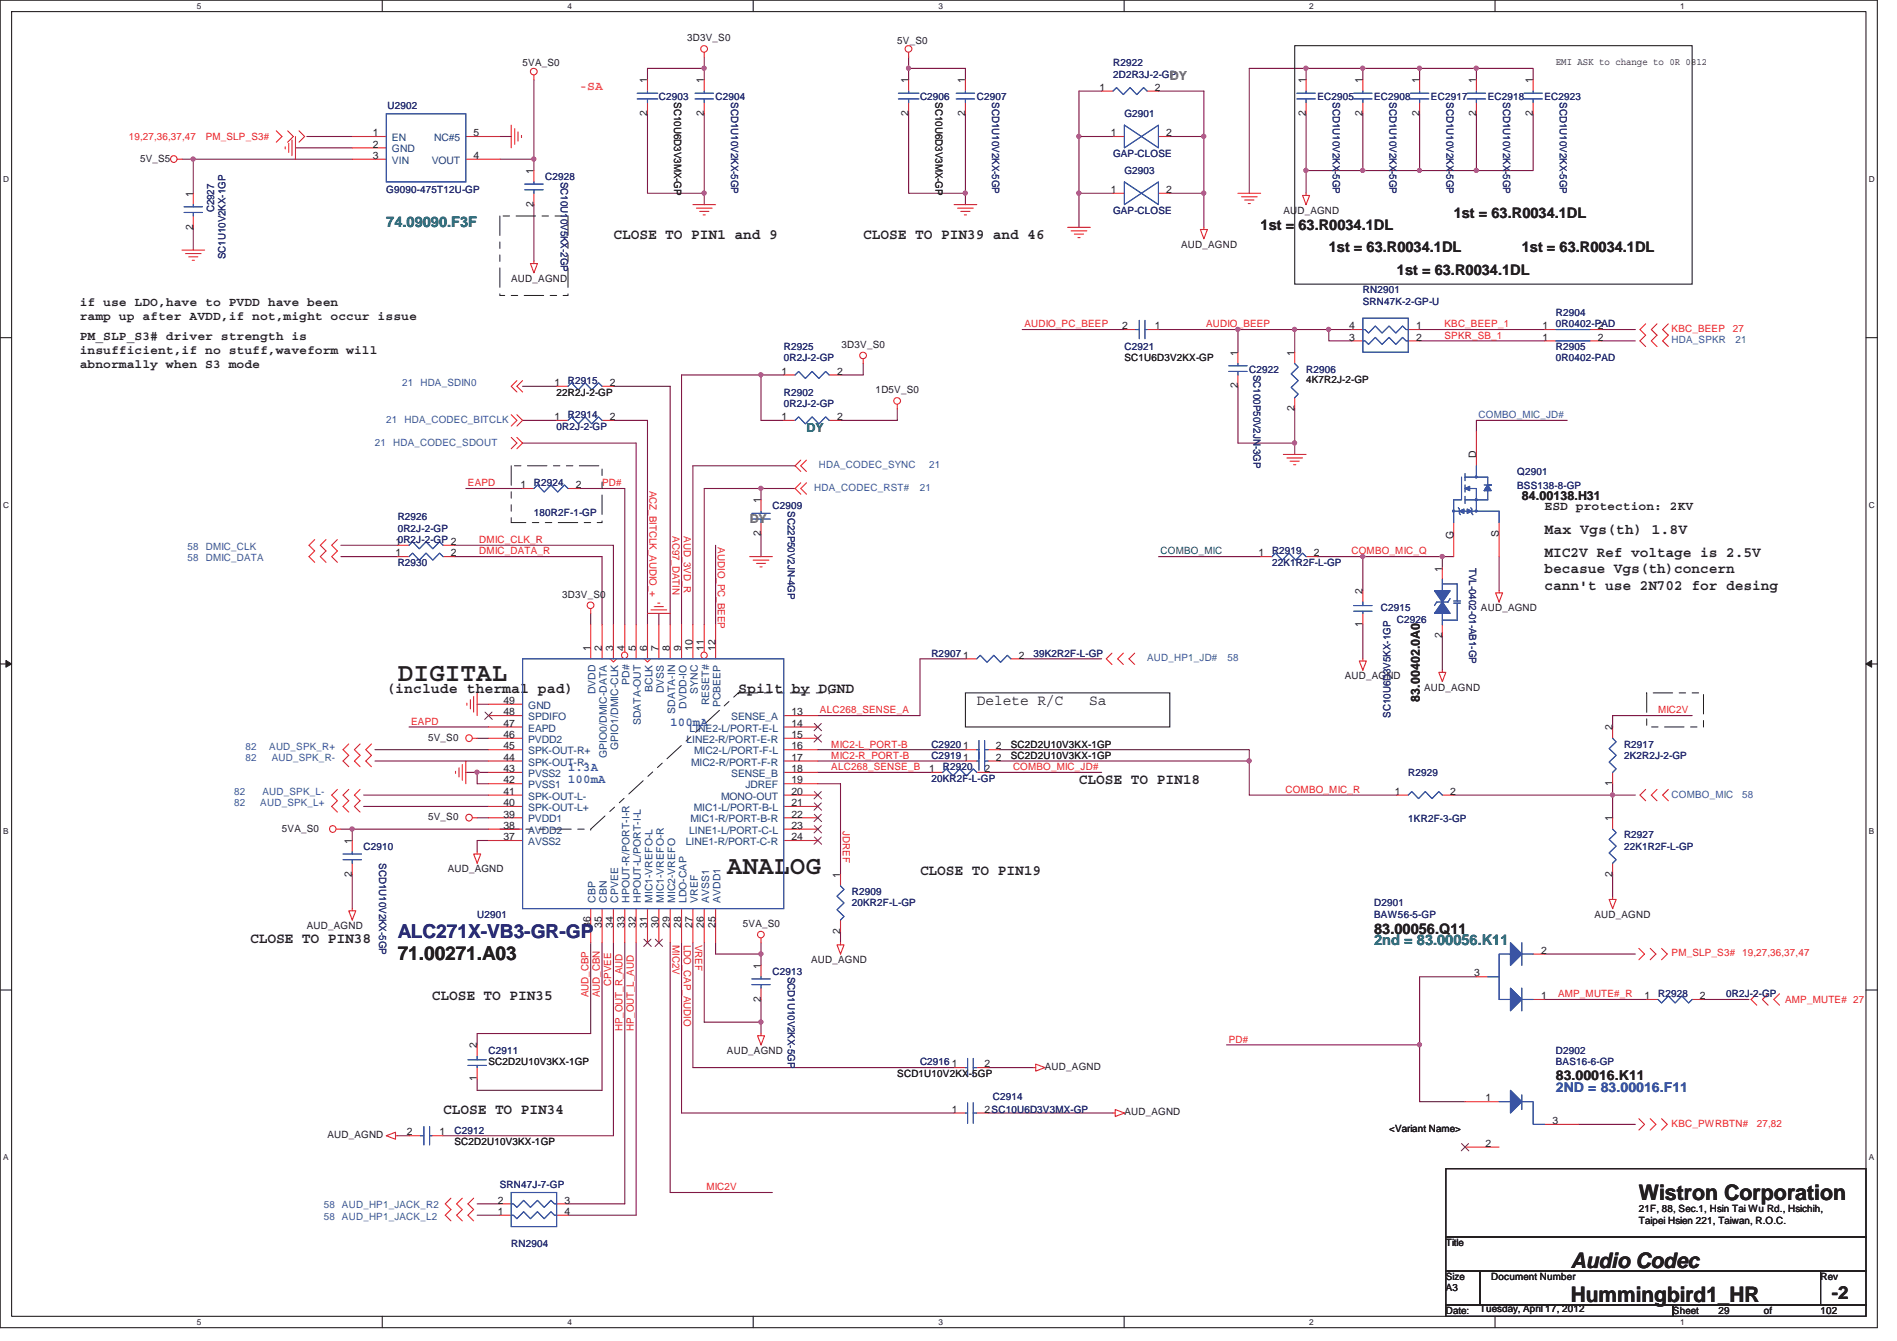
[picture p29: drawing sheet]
<svg xmlns="http://www.w3.org/2000/svg" width="297mm" height="210mm" viewBox="0 0 297 210" stroke-linecap="round" stroke-linejoin="round" font-family="sans-serif">
<defs><g id="words">
<g font-size="4.1" fill="#231f20">
<text x="62.3" y="106.6">DIGITAL</text>
<text x="113.8" y="136.8">ANALOG</text>
</g>
<g font-size="3.3" fill="#231f20">
<text x="256.6" y="187.9">Wistron Corporation</text>
<text x="246" y="203.9">Hummingbird1_HR</text>
<text x="246" y="198.5">Audio Codec</text>
</g>
<text font-size="3" fill="#282973" x="62.3" y="146.8">ALC271X-VB3-GR-GP</text>
<text font-size="3" fill="#231f20" x="62.3" y="150.4">71.00271.A03</text>
<text font-size="2.8" fill="#231f20" x="286.8" y="203.4">-2</text>
<g font-size="2.3" fill="#098040">
<text x="60.5" y="35.6">74.09090.F3F</text>
<text x="215.2" y="148">2nd = 83.00056.K11</text>
</g>
<g font-size="2.3" fill="#231f20">
<text x="197.4" y="35.9">1st = 63.R0034.1DL</text>
<text x="227.6" y="34.2">1st = 63.R0034.1DL</text>
<text x="96.1" y="37.5">CLOSE TO PIN1 and 9</text>
<text x="135.2" y="37.5">CLOSE TO PIN39 and 46</text>
<text x="208.1" y="39.5">1st = 63.R0034.1DL</text>
<text x="238.3" y="39.5">1st = 63.R0034.1DL</text>
<text x="218.7" y="43">1st = 63.R0034.1DL</text>
<text x="241.8" y="83.7">Max Vgs(th) 1.8V</text>
<text x="241.8" y="87.2">MIC2V Ref voltage is 2.5V</text>
<text x="241.8" y="89.8">becasue Vgs(th)concern</text>
<text x="241.8" y="92.3">cann't use 2N702 for desing</text>
<text x="60.5" y="108.6">(include thermal pad)</text>
<text x="115.6" y="108.6">Spilt by DGND</text>
<text x="152.9" y="110.4">Delete R/C</text>
<text x="170.6" y="110.4">Sa</text>
<text x="168.9" y="122.8">CLOSE TO PIN18</text>
<text x="144.1" y="137">CLOSE TO PIN19</text>
<text x="39.2" y="147.7">CLOSE TO PIN38</text>
<text x="215.2" y="146.2">83.00056.Q11</text>
<text x="67.6" y="156.6">CLOSE TO PIN35</text>
<text x="69.4" y="174.4">CLOSE TO PIN34</text>
</g>
<text font-size="2.1" fill="#3953a4" x="243.6" y="170.9">2ND = 83.00016.F11</text>
<text font-size="2.1" fill="#231f20" x="243.6" y="169.2">83.00016.K11</text>
<text font-size="1.9" fill="#f57f20" x="90.7" y="14.1">-SA</text>
<g font-size="1.9" fill="#69bd45">
<text x="183.2" y="12.5">DY</text>
<text x="117.4" y="81.9">DY</text>
</g>
<g font-size="1.9" fill="#231f20">
<text x="12.5" y="47.9">if use LDO,have to PVDD have been</text>
<text x="12.5" y="50.1">ramp up after AVDD,if not,might occur issue</text>
<text x="12.5" y="53.2">PM_SLP_S3# driver strength is</text>
<text x="12.5" y="55.4">insufficient,if no stuff,waveform will</text>
<text x="12.5" y="57.6">abnormally when S3 mode</text>
<text x="238.3" y="78.3">84.00138.H31</text>
<text x="241.8" y="79.9">ESD protection: 2KV</text>
<text x="222.3" y="109.9" transform="rotate(-90 222.3 109.9)">83.00402.0A0</text>
</g>
<text font-size="1.9" fill="#098040" x="126.3" y="67.6">DY</text>
<g font-size="1.9" fill="#3953a4">
<text x="104.9" y="113.7">100mA</text>
<text x="88.9" y="120.8">1.3A</text>
<text x="88.9" y="122.6">100mA</text>
</g>
<g font-size="1.6" fill="#231f20">
<text x="81.8" y="10.4">5VA_S0</text>
<text x="107.6" y="6.5">3D3V_S0</text>
<text x="140.5" y="6.8">5V_S0</text>
<text x="243.6" y="10.2">EMI ASK to change to 0R 0812</text>
<text x="101.3" y="13" transform="rotate(-90 101.3 13)">1</text>
<text x="105.6" y="16" transform="rotate(90 105.6 16)">SC10U6D3V3MX-GP</text>
<text x="110.2" y="13" transform="rotate(-90 110.2 13)">1</text>
<text x="142.2" y="13" transform="rotate(-90 142.2 13)">1</text>
<text x="146.5" y="16" transform="rotate(90 146.5 16)">SC10U6D3V3MX-GP</text>
<text x="151.1" y="13" transform="rotate(-90 151.1 13)">1</text>
<text x="172.2" y="14.2">1</text>
<text x="180.8" y="14.2">2</text>
<text x="204.5" y="13" transform="rotate(-90 204.5 13)">1</text>
<text x="213.4" y="13" transform="rotate(-90 213.4 13)">1</text>
<text x="222.2" y="13" transform="rotate(-90 222.2 13)">1</text>
<text x="231.1" y="13" transform="rotate(-90 231.1 13)">1</text>
<text x="240" y="13" transform="rotate(-90 240 13)">1</text>
<text x="58.4" y="21.3">1</text>
<text x="58.4" y="23.1">2</text>
<text x="74.2" y="21.3">5</text>
<text x="101.3" y="18.2" transform="rotate(-90 101.3 18.2)">2</text>
<text x="110.2" y="18.2" transform="rotate(-90 110.2 18.2)">2</text>
<text x="142.2" y="18.2" transform="rotate(-90 142.2 18.2)">2</text>
<text x="151.1" y="18.2" transform="rotate(-90 151.1 18.2)">2</text>
<text x="173.9" y="21.3">1</text>
<text x="182.6" y="21.3">2</text>
<text x="204.5" y="18.2" transform="rotate(-90 204.5 18.2)">2</text>
<text x="213.4" y="18.2" transform="rotate(-90 213.4 18.2)">2</text>
<text x="222.2" y="18.2" transform="rotate(-90 222.2 18.2)">2</text>
<text x="231.1" y="18.2" transform="rotate(-90 231.1 18.2)">2</text>
<text x="240" y="18.2" transform="rotate(-90 240 18.2)">2</text>
<text x="21.9" y="25.3">5V_S5</text>
<text x="58.4" y="24.9">3</text>
<text x="74.2" y="24.9">4</text>
<text x="83.6" y="27.3" transform="rotate(-90 83.6 27.3)">1</text>
<text x="30.2" y="35.9" transform="rotate(-90 30.2 35.9)">2</text>
<text x="30.2" y="30.8" transform="rotate(-90 30.2 30.8)">1</text>
<text x="83.6" y="32.4" transform="rotate(-90 83.6 32.4)">2</text>
<text x="173.9" y="30.2">1</text>
<text x="182.6" y="30.2">2</text>
<text x="201" y="33.5">AUD_AGND</text>
<text x="185" y="38.8">AUD_AGND</text>
<text x="80" y="44.2">AUD_AGND</text>
<text x="175.7" y="51.6">2</text>
<text x="180.8" y="51.6">1</text>
<text x="211.3" y="53.3">3</text>
<text x="211.3" y="51.6">4</text>
<text x="221.7" y="51.6">1</text>
<text x="221.7" y="53.3">2</text>
<text x="241.5" y="53.3">1</text>
<text x="241.5" y="51.6">1</text>
<text x="250.2" y="53.3">2</text>
<text x="250.2" y="51.6">2</text>
<text x="122.4" y="58.7">1</text>
<text x="131.1" y="58.7">2</text>
<text x="131.8" y="54.5">3D3V_S0</text>
<text x="176.1" y="56.6">SC1U6D3V2KX-GP</text>
<text x="193.8" y="55.7" transform="rotate(-90 193.8 55.7)">1</text>
<text x="202.7" y="55.7" transform="rotate(-90 202.7 55.7)">1</text>
<text x="204.5" y="60">4K7R2J-2-GP</text>
<text x="86.8" y="60.4">1</text>
<text x="86.8" y="65.8">1</text>
<text x="87.2" y="61.9">22R2J-2-GP</text>
<text x="95.5" y="60.4">2</text>
<text x="95.5" y="65.8">2</text>
<text x="122.4" y="65.8">1</text>
<text x="131.1" y="65.8">2</text>
<text x="137.1" y="61.6">1D5V_S0</text>
<text x="193.8" y="60.8" transform="rotate(-90 193.8 60.8)">2</text>
<text x="202.7" y="64.4" transform="rotate(-90 202.7 64.4)">2</text>
<text x="231.1" y="71.7" transform="rotate(-90 231.1 71.7)">D</text>
<text x="81.5" y="76.5">1</text>
<text x="90.2" y="76.5">2</text>
<text x="119.1" y="83.9" transform="rotate(-90 119.1 83.9)">2</text>
<text x="119.1" y="78.8" transform="rotate(-90 119.1 78.8)">1</text>
<text x="61.9" y="85.3">10R2J-2-GP 2</text>
<text x="61.9" y="87.1">1</text>
<text x="70.6" y="87.1">2</text>
<text x="197.1" y="87.1">1</text>
<text x="205.7" y="87.1">2</text>
<text x="225.8" y="89.5" transform="rotate(-90 225.8 89.5)">1</text>
<text x="227.6" y="84.3" transform="rotate(-90 227.6 84.3)">G</text>
<text x="234.7" y="84.2" transform="rotate(-90 234.7 84.2)">S</text>
<text x="88.1" y="93.6">3D3V_S0</text>
<text x="213.4" y="93" transform="rotate(-90 213.4 93)">2</text>
<text x="231.9" y="95.7">AUD_AGND</text>
<text x="92.5" y="101.9" transform="rotate(-90 92.5 101.9)">1</text>
<text x="94.2" y="101.9" transform="rotate(-90 94.2 101.9)">2</text>
<text x="96" y="101.9" transform="rotate(-90 96 101.9)">3</text>
<text x="97.8" y="101.9" transform="rotate(-90 97.8 101.9)">4</text>
<text x="99.6" y="101.9" transform="rotate(-90 99.6 101.9)">5</text>
<text x="101.3" y="101.9" transform="rotate(-90 101.3 101.9)">6</text>
<text x="103.1" y="101.9" transform="rotate(-90 103.1 101.9)">7</text>
<text x="104.9" y="101.9" transform="rotate(-90 104.9 101.9)">8</text>
<text x="106.7" y="101.9" transform="rotate(-90 106.7 101.9)">9</text>
<text x="108.5" y="101.9" transform="rotate(-90 108.5 101.9)">10</text>
<text x="110.2" y="101.9" transform="rotate(-90 110.2 101.9)">11</text>
<text x="112" y="101.9" transform="rotate(-90 112 101.9)">12</text>
<text x="213.4" y="98.2" transform="rotate(-90 213.4 98.2)">1</text>
<text x="225.8" y="99.9" transform="rotate(-90 225.8 99.9)">2</text>
<text x="150.8" y="103.1">1</text>
<text x="159.5" y="103.1">2</text>
<text x="210.6" y="106.4">AUD_AGND</text>
<text x="78.8" y="113.8">47</text>
<text x="78.8" y="112">48</text>
<text x="78.8" y="110.2">49</text>
<text x="123.9" y="112">13</text>
<text x="123.9" y="113.8">14</text>
<text x="223" y="108.2">AUD_AGND</text>
<text x="67.1" y="116">5V_S0</text>
<text x="78.8" y="119.1">44</text>
<text x="78.8" y="117.3">45</text>
<text x="78.8" y="115.6">46</text>
<text x="123.9" y="117.3">16</text>
<text x="123.9" y="119.1">17</text>
<text x="123.9" y="115.6">15</text>
<text x="150.8" y="119.1">1</text>
<text x="150.8" y="117.3">1</text>
<text x="156" y="119.1">2</text>
<text x="156" y="117.3">2</text>
<text x="158.3" y="118.8">SC2D2U10V3KX-1GP</text>
<text x="158.3" y="117">SC2D2U10V3KX-1GP</text>
<text x="252.5" y="114.4" transform="rotate(-90 252.5 114.4)">2</text>
<text x="78.8" y="124.5">41</text>
<text x="78.8" y="122.7">42</text>
<text x="78.8" y="120.9">43</text>
<text x="123.9" y="120.9">18</text>
<text x="123.9" y="124.5">20</text>
<text x="123.9" y="122.7">19</text>
<text x="145.5" y="120.9">1</text>
<text x="154.2" y="120.9">2</text>
<text x="218.4" y="124.5">1</text>
<text x="227.1" y="124.5">2</text>
<text x="252.5" y="123.1" transform="rotate(-90 252.5 123.1)">1</text>
<text x="44.2" y="130.2">5VA_S0</text>
<text x="67.1" y="128.4">5V_S0</text>
<text x="78.8" y="129.8">38</text>
<text x="78.8" y="128">39</text>
<text x="78.8" y="126.2">40</text>
<text x="78.8" y="131.6">37</text>
<text x="123.9" y="129.8">23</text>
<text x="123.9" y="131.6">24</text>
<text x="123.9" y="126.2">21</text>
<text x="123.9" y="128">22</text>
<text x="252.5" y="128.6" transform="rotate(-90 252.5 128.6)">1</text>
<text x="55.1" y="137.3" transform="rotate(-90 55.1 137.3)">2</text>
<text x="55.1" y="132.2" transform="rotate(-90 55.1 132.2)">1</text>
<text x="70.1" y="136.6">AUD_AGND</text>
<text x="131.6" y="137.5" transform="rotate(-90 131.6 137.5)">1</text>
<text x="252.5" y="137.3" transform="rotate(-90 252.5 137.3)">2</text>
<text x="249.7" y="143.7">AUD_AGND</text>
<text x="48" y="145.5">AUD_AGND</text>
<text x="92.5" y="145.3" transform="rotate(-90 92.5 145.3)">36</text>
<text x="94.2" y="145.3" transform="rotate(-90 94.2 145.3)">35</text>
<text x="96" y="145.3" transform="rotate(-90 96 145.3)">34</text>
<text x="97.8" y="145.3" transform="rotate(-90 97.8 145.3)">33</text>
<text x="99.6" y="145.3" transform="rotate(-90 99.6 145.3)">32</text>
<text x="101.3" y="145.3" transform="rotate(-90 101.3 145.3)">31</text>
<text x="103.1" y="145.3" transform="rotate(-90 103.1 145.3)">30</text>
<text x="104.9" y="145.3" transform="rotate(-90 104.9 145.3)">29</text>
<text x="106.7" y="145.3" transform="rotate(-90 106.7 145.3)">28</text>
<text x="108.5" y="145.3" transform="rotate(-90 108.5 145.3)">27</text>
<text x="110.2" y="145.3" transform="rotate(-90 110.2 145.3)">26</text>
<text x="112" y="145.3" transform="rotate(-90 112 145.3)">25</text>
<text x="116.3" y="145.2">5VA_S0</text>
<text x="131.6" y="146.2" transform="rotate(-90 131.6 146.2)">2</text>
<text x="241.3" y="149.3">2</text>
<text x="119.1" y="151.7" transform="rotate(-90 119.1 151.7)">1</text>
<text x="127" y="150.8">AUD_AGND</text>
<text x="230.8" y="152.9">3</text>
<text x="119.1" y="156.8" transform="rotate(-90 119.1 156.8)">2</text>
<text x="241.3" y="156.5">1</text>
<text x="257.5" y="156.5">1</text>
<text x="266.2" y="156.5">2</text>
<text x="74.7" y="164.2" transform="rotate(-90 74.7 164.2)">2</text>
<text x="76.5" y="166.8">SC2D2U10V3KX-1GP</text>
<text x="113.8" y="165.1">AUD_AGND</text>
<text x="149.1" y="167.1">1</text>
<text x="154.2" y="167.1">2</text>
<text x="163.6" y="167.6">AUD_AGND</text>
<text x="74.7" y="169.3" transform="rotate(-90 74.7 169.3)">1</text>
<text x="140.5" y="168.6">SCD1U10V2KX-5GP</text>
<text x="232.6" y="172.5">1</text>
<text x="51.3" y="178.2">AUD_AGND</text>
<text x="63.7" y="177.8">2</text>
<text x="68.8" y="177.8">1</text>
<text x="71.2" y="179.3">SC2D2U10V3KX-1GP</text>
<text x="149.1" y="174.2">1</text>
<text x="154.2" y="174.2">2SC10U6D3V3MX-GP</text>
<text x="176.1" y="174.7">AUD_AGND</text>
<text x="217.5" y="177.3">&lt;Variant Name&gt;</text>
<text x="232.6" y="179.6">2</text>
<text x="243.1" y="176">3</text>
<text x="77.9" y="190.2">1</text>
<text x="77.9" y="188.5">2</text>
<text x="88.4" y="188.5">3</text>
<text x="88.4" y="190.2">4</text>
<text x="256.6" y="189.8">21F, 88, Sec.1, Hsin Tai Wu Rd., Hsichih,</text>
<text x="256.6" y="191.6">Taipei Hsien 221, Taiwan, R.O.C.</text>
<text x="226.4" y="195.1">Title</text>
<text x="226.4" y="200.4">Size</text>
<text x="226.4" y="202.2">A3</text>
<text x="233.5" y="200.4">Document Number</text>
<text x="285.1" y="200.4">Rev</text>
<text x="226.4" y="205.8">Date:</text>
<text x="231.7" y="205.4">Tuesday, April 17, 2012</text>
<text x="262" y="205.8">Sheet</text>
<text x="269.1" y="205.8">29</text>
<text x="276.2" y="205.8">of</text>
<text x="285.1" y="205.8">102</text>
</g>
<g font-size="1.6" fill="#282973">
<text x="174.3" y="10.4">R2922</text>
<text x="60.7" y="17.1">U2902</text>
<text x="103.2" y="15.7">C2903</text>
<text x="112.1" y="15.7">C2904</text>
<text x="114.5" y="16" transform="rotate(90 114.5 16)">SCD1U10V2KX-5GP</text>
<text x="144.1" y="15.7">C2906</text>
<text x="152.9" y="15.7">C2907</text>
<text x="155.4" y="16" transform="rotate(90 155.4 16)">SCD1U10V2KX-5GP</text>
<text x="174.3" y="12.1">2D2R3J-2-GP</text>
<text x="206.3" y="15.7">EC2905</text>
<text x="208.7" y="16" transform="rotate(90 208.7 16)">SCD1U10V2KX-5GP</text>
<text x="215.2" y="15.7">EC2908</text>
<text x="217.6" y="16" transform="rotate(90 217.6 16)">SCD1U10V2KX-5GP</text>
<text x="224.1" y="15.7">EC2917</text>
<text x="226.5" y="16" transform="rotate(90 226.5 16)">SCD1U10V2KX-5GP</text>
<text x="233" y="15.7">EC2918</text>
<text x="235.4" y="16" transform="rotate(90 235.4 16)">SCD1U10V2KX-5GP</text>
<text x="241.8" y="15.7">EC2923</text>
<text x="244.3" y="16" transform="rotate(90 244.3 16)">SCD1U10V2KX-5GP</text>
<text x="176.1" y="18.4">G2901</text>
<text x="85.4" y="28.1">C2928</text>
<text x="87.8" y="28.5" transform="rotate(90 87.8 28.5)">SC10U10V5KX-2GP</text>
<text x="174.3" y="24.6">GAP-CLOSE</text>
<text x="176.1" y="27.3">G2903</text>
<text x="33.5" y="33.3" transform="rotate(-90 33.5 33.3)">C2927</text>
<text x="60.5" y="30.3">G9090-475T12U-GP</text>
<text x="174.3" y="33.5">GAP-CLOSE</text>
<text x="35.3" y="40.6" transform="rotate(-90 35.3 40.6)">SC1U10V2KX-1GP</text>
<text x="213.4" y="45.9">RN2901</text>
<text x="213.4" y="47.7">SRN47K-2-GP-U</text>
<text x="243.6" y="49.5">R2904</text>
<text x="243.6" y="51.3">0R0402-PAD</text>
<text x="122.7" y="54.8">R2925</text>
<text x="122.7" y="56.6">0R2J-2-GP</text>
<text x="176.1" y="54.8">C2921</text>
<text x="195.6" y="58.4">C2922</text>
<text x="196.3" y="58.7" transform="rotate(90 196.3 58.7)">SC100P50V2JN-3GP</text>
<text x="204.5" y="58.4">R2906</text>
<text x="243.6" y="54.8">R2905</text>
<text x="243.6" y="56.6">0R0402-PAD</text>
<text x="88.9" y="60.2">R2915</text>
<text x="88.9" y="65.5">R2914</text>
<text x="122.7" y="61.9">R2902</text>
<text x="122.7" y="63.7">0R2J-2-GP</text>
<text x="87.2" y="67.3">0R2J-2-GP</text>
<text x="83.6" y="76.2">R2924</text>
<text x="237.6" y="74.4">Q2901</text>
<text x="237.6" y="76.5">BSS138-8-GP</text>
<text x="62.3" y="81.5">R2926</text>
<text x="62.3" y="83.3">0R2J-2-GP</text>
<text x="83.6" y="80.8">180R2F-1-GP</text>
<text x="120.9" y="79.7">C2909</text>
<text x="123.4" y="80" transform="rotate(90 123.4 80)">SC22P50V2JN-4GP</text>
<text x="62.3" y="88.6">R2930</text>
<text x="199.2" y="86.8">R2919</text>
<text x="199.2" y="88.6">22K1R2F-L-GP</text>
<text x="230" y="88.9" transform="rotate(90 230 88.9)">TVL-0402-01-AB1-GP</text>
<text x="216.2" y="95.7">C2915</text>
<text x="218.7" y="97.5">C2926</text>
<text x="145.8" y="102.8">R2907</text>
<text x="161.8" y="102.8">39K2R2F-L-GP</text>
<text x="217.7" y="112.4" transform="rotate(-90 217.7 112.4)">SC10U6D3V5KX-1GP</text>
<text x="145.8" y="118.8">C2919</text>
<text x="145.8" y="117">C2920</text>
<text x="254.3" y="117">R2917</text>
<text x="254.3" y="118.8">2K2R2J-2-GP</text>
<text x="145.8" y="122.4">20KR2F-L-GP</text>
<text x="147.6" y="120.6">R2920</text>
<text x="220.5" y="121.5">R2929</text>
<text x="220.5" y="128.8">1KR2F-3-GP</text>
<text x="254.3" y="131.3">R2927</text>
<text x="56.9" y="133.1">C2910</text>
<text x="59.3" y="135.2" transform="rotate(90 59.3 135.2)">SCD1U10V2KX-5GP</text>
<text x="254.3" y="133.1">22K1R2F-L-GP</text>
<text x="74.7" y="143.7">U2901</text>
<text x="133.4" y="140.2">R2909</text>
<text x="133.4" y="141.9">20KR2F-L-GP</text>
<text x="215.2" y="141.9">D2901</text>
<text x="215.2" y="143.7">BAW56-5-GP</text>
<text x="120.9" y="152.6">C2913</text>
<text x="123.4" y="152.9" transform="rotate(90 123.4 152.9)">SCD1U10V2KX-5GP</text>
<text x="259.6" y="156.2">R2928</text>
<text x="270.3" y="156.2">0R2J-2-GP</text>
<text x="76.5" y="165.1">C2911</text>
<text x="144.1" y="166.8">C2916</text>
<text x="243.6" y="165.1">D2902</text>
<text x="243.6" y="166.8">BAS16-6-GP</text>
<text x="155.4" y="172.2">C2914</text>
<text x="71.2" y="177.5">C2912</text>
<text x="78.3" y="186.1">SRN47J-7-GP</text>
<text x="80" y="195.3">RN2904</text>
</g>
<g font-size="1.6" fill="#ed2024">
<text x="20.1" y="21.9">19,27,36,37,47</text>
<text x="32.2" y="21.9">PM_SLP_S3#</text>
<text x="160.4" y="51.3">AUDIO_PC_BEEP</text>
<text x="188.8" y="51.3">AUDIO_BEEP</text>
<text x="226.2" y="53">SPKR_SB_1</text>
<text x="226.2" y="51.3">KBC_BEEP_1</text>
<text x="261.7" y="52">KBC_BEEP</text>
<text x="271.4" y="52">27</text>
<text x="73.3" y="76.2">EAPD</text>
<text x="94.3" y="76.2">PD#</text>
<text x="101.7" y="76.8" transform="rotate(90 101.7 76.8)">ACZ_BITCLK_AUDIO_+</text>
<text x="105.3" y="83.9" transform="rotate(90 105.3 83.9)">AC97_DATIN</text>
<text x="107.1" y="83.9" transform="rotate(90 107.1 83.9)">AUD_3VD_R</text>
<text x="75.1" y="86.8">DMIC_DATA_R</text>
<text x="75.1" y="85">DMIC_CLK_R</text>
<text x="112.4" y="85.7" transform="rotate(90 112.4 85.7)">AUDIO_PC_BEEP</text>
<text x="211.6" y="86.8">COMBO_MIC_Q</text>
<text x="64.4" y="113.5">EAPD</text>
<text x="128.4" y="111.7">ALC268_SENSE_A</text>
<text x="259.6" y="111.7">MIC2V</text>
<text x="130.2" y="118.8">MIC2-R_PORT-B</text>
<text x="130.2" y="117">MIC2-L_PORT-B</text>
<text x="130.2" y="120.6">ALC268_SENSE_B</text>
<text x="158.6" y="120.6">COMBO_MIC_JD#</text>
<text x="201.3" y="124.2">COMBO_MIC_R</text>
<text x="131.9" y="130.2" transform="rotate(90 131.9 130.2)">JDREF</text>
<text x="105.3" y="148" transform="rotate(90 105.3 148)">MIC2V</text>
<text x="107.1" y="148" transform="rotate(90 107.1 148)">LDO_CAP_AUDIO</text>
<text x="108.8" y="148" transform="rotate(90 108.8 148)">VREF</text>
<text x="261.7" y="149.8">PM_SLP_S3# 19,27,36,37,47</text>
<text x="95.7" y="154.4" transform="rotate(-90 95.7 154.4)">CPVEE</text>
<text x="92.2" y="156.2" transform="rotate(-90 92.2 156.2)">AUD_CBP</text>
<text x="93.9" y="156.2" transform="rotate(-90 93.9 156.2)">AUD_CBN</text>
<text x="97.5" y="161.5" transform="rotate(-90 97.5 161.5)">HP_OUT_R_AUD</text>
<text x="99.3" y="161.5" transform="rotate(-90 99.3 161.5)">HP_OUT_L_AUD</text>
<text x="244" y="156.2">AMP_MUTE#_R</text>
<text x="279.5" y="157.1">AMP_MUTE# 27</text>
<text x="192.4" y="163.3">PD#</text>
<text x="261.7" y="176.4">KBC_PWRBTN#</text>
<text x="275.1" y="176.4">27,82</text>
<text x="110.6" y="186.4">MIC2V</text>
</g>
<g font-size="1.6" fill="#1d437e">
<text x="61.4" y="22.1">EN</text>
<text x="61.4" y="23.9">GND</text>
<text x="68" y="22.1">NC#5</text>
<text x="61.4" y="25.7">VIN</text>
<text x="67.6" y="25.7">VOUT</text>
<text x="98.6" y="107.2" transform="rotate(-90 98.6 107.2)">PD#</text>
<text x="82.7" y="112.8">SPDIFO</text>
<text x="82.7" y="111">GND</text>
<text x="93.3" y="108.7" transform="rotate(-90 93.3 108.7)">DVDD</text>
<text x="100.4" y="113.6" transform="rotate(-90 100.4 113.6)">SDATA-OUT</text>
<text x="102.1" y="108.3" transform="rotate(-90 102.1 108.3)">BCLK</text>
<text x="103.9" y="108.5" transform="rotate(-90 103.9 108.5)">DVSS</text>
<text x="105.7" y="111.8" transform="rotate(-90 105.7 111.8)">SDATA-IN</text>
<text x="107.5" y="111" transform="rotate(-90 107.5 111)">DVDD-IO</text>
<text x="109.3" y="108.6" transform="rotate(-90 109.3 108.6)">SYNC</text>
<text x="111" y="110.4" transform="rotate(-90 111 110.4)">RESET#</text>
<text x="112.8" y="110.7" transform="rotate(-90 112.8 110.7)">PCBEEP</text>
<text x="114.5" y="112.8">SENSE_A</text>
<text x="82.7" y="119.9">SPK-OUT-R-</text>
<text x="82.7" y="118.1">SPK-OUT-R+</text>
<text x="82.7" y="116.3">PVDD2</text>
<text x="82.7" y="114.6">EAPD</text>
<text x="95" y="118.7" transform="rotate(-90 95 118.7)">GPIO0/DMIC-DATA</text>
<text x="96.8" y="117.4" transform="rotate(-90 96.8 117.4)">GPIO1/DMIC-CLK</text>
<text x="107.5" y="116.3">LINE2-R/PORT-E-R</text>
<text x="108" y="114.6">LINE2-L/PORT-E-L</text>
<text x="108.2" y="119.9">MIC2-R/PORT-F-R</text>
<text x="108.7" y="118.1">MIC2-L/PORT-F-L</text>
<text x="82.7" y="125.2">SPK-OUT-L-</text>
<text x="82.7" y="123.4">PVSS1</text>
<text x="82.7" y="121.7">PVSS2</text>
<text x="112.9" y="125.2">MONO-OUT</text>
<text x="114.5" y="121.7">SENSE_B</text>
<text x="116.7" y="123.4">JDREF</text>
<text x="82.7" y="130.6">AVDD2</text>
<text x="82.7" y="128.8">PVDD1</text>
<text x="82.7" y="127">SPK-OUT-L+</text>
<text x="107.9" y="130.6">LINE1-L/PORT-C-L</text>
<text x="108.1" y="128.8">MIC1-R/PORT-B-R</text>
<text x="108.6" y="127">MIC1-L/PORT-B-L</text>
<text x="82.7" y="132.3">AVSS2</text>
<text x="107.4" y="132.3">LINE1-R/PORT-C-R</text>
<text x="93.3" y="141.4" transform="rotate(-90 93.3 141.4)">CBP</text>
<text x="95" y="141.4" transform="rotate(-90 95 141.4)">CBN</text>
<text x="96.8" y="141.4" transform="rotate(-90 96.8 141.4)">CPVEE</text>
<text x="98.6" y="141.4" transform="rotate(-90 98.6 141.4)">HPOUT-R/PORT-I-R</text>
<text x="100.4" y="141.4" transform="rotate(-90 100.4 141.4)">HPOUT-L/PORT-I-L</text>
<text x="102.1" y="141.4" transform="rotate(-90 102.1 141.4)">MIC1-VREFO-L</text>
<text x="103.9" y="141.4" transform="rotate(-90 103.9 141.4)">MIC1-VREFO-R</text>
<text x="105.7" y="141.4" transform="rotate(-90 105.7 141.4)">MIC2-VREFO</text>
<text x="107.5" y="141.4" transform="rotate(-90 107.5 141.4)">LDO-CAP</text>
<text x="109.3" y="141.4" transform="rotate(-90 109.3 141.4)">VREF</text>
<text x="111" y="141.4" transform="rotate(-90 111 141.4)">AVSS1</text>
<text x="112.8" y="141.4" transform="rotate(-90 112.8 141.4)">AVDD1</text>
</g>
<g font-size="1.6" fill="#3953a4">
<text x="261.7" y="53.8">HDA_SPKR</text>
<text x="271.7" y="53.8">21</text>
<text x="63" y="60.5">21 HDA_SDIN0</text>
<text x="231.5" y="65.5">COMBO_MIC_JD#</text>
<text x="58.7" y="69.8">21 HDA_CODEC_SDOUT</text>
<text x="60.5" y="66.2">21 HDA_CODEC_BITCLK</text>
<text x="127.5" y="76.9">HDA_CODEC_RST#</text>
<text x="128.2" y="73.3">HDA_CODEC_SYNC</text>
<text x="144.1" y="76.9">21</text>
<text x="145.5" y="73.3">21</text>
<text x="29.4" y="86.1">58 DMIC_CLK</text>
<text x="29.4" y="87.9">58 DMIC_DATA</text>
<text x="179.6" y="103.5">AUD_HP1_JD#</text>
<text x="192.2" y="103.5">58</text>
<text x="38.4" y="117.4">82</text>
<text x="38.4" y="119.2">82</text>
<text x="42.2" y="117.4">AUD_SPK_R+</text>
<text x="42.5" y="119.2">AUD_SPK_R-</text>
<text x="36.7" y="124.5">82</text>
<text x="41.1" y="124.5">AUD_SPK_L-</text>
<text x="261.7" y="124.9">COMBO_MIC</text>
<text x="272.8" y="124.9">58</text>
<text x="36.7" y="126.3">82</text>
<text x="40.8" y="126.3">AUD_SPK_L+</text>
<text x="50.7" y="189.2">58 AUD_HP1_JACK_R2</text>
<text x="50.7" y="191">58 AUD_HP1_JACK_L2</text>
</g>
<text font-size="1.6" fill="#098040" x="181.7" y="86.8">COMBO_MIC</text>
<g font-size="1.3" fill="#231f20">
<text x="30.8" y="1.4">5</text>
<text x="88.9" y="1.4">4</text>
<text x="146.9" y="1.4">3</text>
<text x="205" y="1.4">2</text>
<text x="263.1" y="1.4">1</text>
<text x=".5" y="28.5">D</text>
<text x="292.6" y="28.5">D</text>
<text x=".5" y="79.5">C</text>
<text x="292.6" y="79.5">C</text>
<text x=".5" y="130.6">B</text>
<text x="292.6" y="130.6">B</text>
<text x=".5" y="181.7">A</text>
<text x="292.6" y="181.7">A</text>
<text x="30.8" y="207.4">5</text>
<text x="88.9" y="207.4">4</text>
<text x="146.9" y="207.4">3</text>
<text x="205" y="207.4">2</text>
<text x="263.1" y="207.4">1</text>
</g>
</g></defs>
<path d="M0 0h294v207.9h-294zM1.8 1.8h290.4v204.3h-290.4z" fill="none" stroke="#231f20" stroke-width=".17"/>
<g fill="#fff">
<path d="M30.8 .2h.7v1.4h-.7z"/>
<path d="M30.8 206.3h.7v1.4h-.7z"/>
</g>
<path d="M59.9 0v1.8M59.9 206.1v1.8" fill="none" stroke="#231f20" stroke-width=".17"/>
<g fill="#fff">
<path d="M88.9 .2h.6v1.4h-.6z"/>
<path d="M88.9 206.3h.6v1.4h-.6z"/>
</g>
<path d="M117.9 0v1.8M117.9 206.1v1.8" fill="none" stroke="#231f20" stroke-width=".17"/>
<g fill="#fff">
<path d="M146.9 .2h.7v1.4h-.7z"/>
<path d="M146.9 206.3h.7v1.4h-.7z"/>
</g>
<path d="M176 0v1.8M176 206.1v1.8" fill="none" stroke="#231f20" stroke-width=".17"/>
<g fill="#fff">
<path d="M205 .2h.7v1.4h-.7z"/>
<path d="M205 206.3h.7v1.4h-.7z"/>
</g>
<path d="M234.1 0v1.8M234.1 206.1v1.8" fill="none" stroke="#231f20" stroke-width=".17"/>
<g fill="#fff">
<path d="M263.1 .2h.7v1.4h-.7z"/>
<path d="M263.1 206.3h.7v1.4h-.7z"/>
<path d="M.5 27.3h.9v1.4h-.9z"/>
<path d="M292.6 27.3h.9v1.4h-.9z"/>
<path d="M.5 78.4h.9v1.4h-.9z"/>
<path d="M292.6 78.4h.9v1.4h-.9z"/>
</g>
<path d="M0 52.9h1.8M292.2 52.9h1.8" fill="none" stroke="#231f20" stroke-width=".17"/>
<g fill="#fff">
<path d="M.5 129.5h.8v1.4h-.8z"/>
<path d="M292.6 129.5h.9v1.4h-.9z"/>
</g>
<path d="M0 104h1.8M292.2 104h1.8" fill="none" stroke="#231f20" stroke-width=".17"/>
<path d="M.9 103.4l.9 .6-.9 .5z" fill="#231f20"/>
<path d="M.9 103.4l.9 .6-.9 .5z" fill="none" stroke="#231f20" stroke-width=".16"/>
<path d="M292.2 104l.9-.6v1.1z" fill="#231f20"/>
<path d="M292.2 104l.9-.6v1.1z" fill="none" stroke="#231f20" stroke-width=".16"/>
<g fill="#fff">
<path d="M.5 180.5h.8v1.4h-.8z"/>
<path d="M292.6 180.5h.9v1.4h-.9z"/>
</g>
<path d="M0 155h1.8M292.2 155h1.8" fill="none" stroke="#231f20" stroke-width=".17"/>
<path d="M74.7 120.9h1.8M195.6 124.5h23.1" fill="none" stroke="#7f1442" stroke-width=".17"/>
<circle cx="74.7" cy="120.9" r=".32" fill="#b9529f"/>
<circle cx="74.7" cy="120.9" r=".32" fill="none" stroke="#b9529f" stroke-width=".17"/>
<path d="M74.7 110.3h1.8M74.7 122.7h1.8M252.5 122.7v1.8M112.1 149.4h7.1" fill="none" stroke="#7f1442" stroke-width=".17"/>
<circle cx="119.1" cy="149.4" r=".32" fill="#b9529f"/>
<circle cx="119.1" cy="149.4" r=".32" fill="none" stroke="#b9529f" stroke-width=".17"/>
<path d="M101.4 10.7h8.9M160.1 51.6h16M202.7 51.6v3.6M208.1 51.6h3.5M222.3 53.4h19.5M92.5 96.1v1.7M128.1 112.1h16M144.1 103.2h7.1M160.1 103.2h12.4M56.9 126.3h19.6M131.6 145.8v1.8M74.7 188.5h3.6" fill="none" stroke="#7f1442" stroke-width=".17"/>
<circle cx="202.7" cy="51.6" r=".32" fill="#b9529f"/>
<circle cx="202.7" cy="51.6" r=".32" fill="none" stroke="#b9529f" stroke-width=".17"/>
<path d="M193.8 51.6h8.9M202.7 69.4v1.8" fill="none" stroke="#7f1442" stroke-width=".17"/>
<circle cx="193.8" cy="51.6" r=".32" fill="#b9529f"/>
<circle cx="193.8" cy="51.6" r=".32" fill="none" stroke="#b9529f" stroke-width=".17"/>
<path d="M193.8 51.6v3.6M222.3 51.6h19.5M250.7 53.4h5.4M250.7 51.6h5.4M193.8 69.4h8.9" fill="none" stroke="#7f1442" stroke-width=".17"/>
<circle cx="202.7" cy="69.4" r=".32" fill="#b9529f"/>
<circle cx="202.7" cy="69.4" r=".32" fill="none" stroke="#b9529f" stroke-width=".17"/>
<path d="M208.1 51.6v1.8h3.5M193.8 60.5v8.9" fill="none" stroke="#7f1442" stroke-width=".17"/>
<circle cx="208" cy="51.6" r=".32" fill="#b9529f"/>
<circle cx="208" cy="51.6" r=".32" fill="none" stroke="#b9529f" stroke-width=".17"/>
<path d="M110.3 30.3v1.7M181.4 51.6h12.4M202.7 51.6h5.4M202.7 64v5.4" fill="none" stroke="#7f1442" stroke-width=".17"/>
<circle cx="110.3" cy="30.2" r=".32" fill="#b9529f"/>
<circle cx="110.3" cy="30.2" r=".32" fill="none" stroke="#b9529f" stroke-width=".17"/>
<path d="M101.4 10.7v1.8M110.3 10.7v1.8" fill="none" stroke="#7f1442" stroke-width=".17"/>
<circle cx="110.3" cy="10.7" r=".32" fill="#b9529f"/>
<circle cx="110.3" cy="10.7" r=".32" fill="none" stroke="#b9529f" stroke-width=".17"/>
<path d="M151.2 10.7h-8.9v1.8M110.3 76.5h8.9M58.7 117.4h17.8" fill="none" stroke="#7f1442" stroke-width=".17"/>
<circle cx="142.3" cy="10.7" r=".32" fill="#b9529f"/>
<circle cx="142.3" cy="10.7" r=".32" fill="none" stroke="#b9529f" stroke-width=".17"/>
<path d="M151.2 17.8v12.5" fill="none" stroke="#7f1442" stroke-width=".17"/>
<circle cx="151.1" cy="30.2" r=".32" fill="#b9529f"/>
<circle cx="151.1" cy="30.2" r=".32" fill="none" stroke="#b9529f" stroke-width=".17"/>
<g fill="none" stroke="#7f1442" stroke-width=".17">
<path d="M142.3 17.8v12.5h8.9v1.7M151.2 10.7v1.8M106.7 58.7v39.1M81.8 60.5h5.4M110.3 76.5v21.3M119.2 76.5h5.3M124.5 72.9h-16v24.9M103.2 96.1v1.7M112.1 85.4v12.4M64 113.8h12.5M128.1 119.2h23.1M55.2 129.8h21.3"/>
<path d="M94.3 147.6v23.1M97.8 147.6v40.9h-8.9M110.3 147.6v12.5M69.4 177.8h26.7M108.5 167.2h40.9M154.7 174.3h19.6M154.7 167.2h7.1"/>
</g>
<circle cx="55.1" cy="129.8" r=".32" fill="#b9529f"/>
<circle cx="55.1" cy="129.8" r=".32" fill="none" stroke="#b9529f" stroke-width=".17"/>
<path d="M119.2 76.5v1.8" fill="none" stroke="#7f1442" stroke-width=".17"/>
<circle cx="119.1" cy="76.5" r=".32" fill="#b9529f"/>
<circle cx="119.1" cy="76.5" r=".32" fill="none" stroke="#b9529f" stroke-width=".17"/>
<g fill="none" stroke="#7f1442" stroke-width=".17">
<path d="M168.9 21.4v8.9M183.2 21.4h5.3M81.8 69.4h17.8v28.4M96.1 60.5h8.8v37.3M96.1 65.8h5.3v32M97.8 76.5v21.3M119.2 83.6v3.6M58.7 119.2h17.8M128.1 117.4h23.1M128.1 122.7h3.5v14.2M92.5 147.6v14.2h-17.8v1.8M96.1 147.6v30.2"/>
<path d="M99.6 147.6v42.7h-10.7M104.9 147.6v39.1M106.7 147.6v26.7M108.5 147.6v19.6M112.1 147.6v1.8M62.3 177.8h1.7M74.7 168.9v1.8h19.6M74.7 190.3h3.6"/>
</g>
<circle cx="168.9" cy="30.2" r=".32" fill="#b9529f"/>
<circle cx="168.9" cy="30.2" r=".32" fill="none" stroke="#b9529f" stroke-width=".17"/>
<circle cx="168.9" cy="21.3" r=".32" fill="#b9529f"/>
<circle cx="168.9" cy="21.3" r=".32" fill="none" stroke="#b9529f" stroke-width=".17"/>
<path d="M168.9 21.4h5.4M174.3 30.3h-5.4v5.3M183.2 30.3h5.3v5.3" fill="none" stroke="#7f1442" stroke-width=".17"/>
<circle cx="188.5" cy="30.2" r=".32" fill="#b9529f"/>
<circle cx="188.5" cy="30.2" r=".32" fill="none" stroke="#b9529f" stroke-width=".17"/>
<path d="M188.5 21.4v8.9" fill="none" stroke="#7f1442" stroke-width=".17"/>
<circle cx="188.5" cy="21.3" r=".32" fill="#b9529f"/>
<circle cx="188.5" cy="21.3" r=".32" fill="none" stroke="#b9529f" stroke-width=".17"/>
<path d="M81.8 65.8h5.4M56.9 124.5h19.6M119.2 160.1v1.7" fill="none" stroke="#7f1442" stroke-width=".17"/>
<circle cx="119.1" cy="160" r=".32" fill="#b9529f"/>
<circle cx="119.1" cy="160" r=".32" fill="none" stroke="#b9529f" stroke-width=".17"/>
<path d="M156.5 119.2h39.1M53.4 129.8h1.8v1.8" fill="none" stroke="#7f1442" stroke-width=".17"/>
<circle cx="195.6" cy="119.1" r=".32" fill="#b9529f"/>
<circle cx="195.6" cy="119.1" r=".32" fill="none" stroke="#b9529f" stroke-width=".17"/>
<g fill="none" stroke="#7f1442" stroke-width=".17">
<path d="M106.7 58.7h16M135.2 56.9v1.8h-3.6M140.5 64v1.8h-8.9M245.4 65.8h-14.2v1.8M181.4 87.2h16M234.7 87.2v5.3M144.1 103.2v8.9M156.5 117.4h39.1v7.1M265 112.1h-12.5v1.7M55.2 136.9v5.4M72.9 120.9h1.8v1.8M76.5 131.6h-1.8v1.8"/>
<path d="M128.1 120.9h17.7M104.9 186.7h16"/>
</g>
<circle cx="119.1" cy="58.7" r=".32" fill="#b9529f"/>
<circle cx="119.1" cy="58.7" r=".32" fill="none" stroke="#b9529f" stroke-width=".17"/>
<path d="M83.6 12.5v14.2M83.6 32v8.9M119.2 58.7v7.1h3.5" fill="none" stroke="#7f1442" stroke-width=".17"/>
<circle cx="83.6" cy="24.9" r=".32" fill="#b9529f"/>
<circle cx="83.6" cy="24.9" r=".32" fill="none" stroke="#b9529f" stroke-width=".17"/>
<g fill="none" stroke="#7f1442" stroke-width=".17">
<path d="M110.3 8.9v1.8M142.3 8.9v1.8M172.5 14.3h-3.6v7.1M181.4 14.3h7.1v7.1M72.9 76.5h8.9M90.7 76.5h7.1M74.7 115.6h1.8M74.7 128.1h1.8M154.7 120.9h17.8M252.5 136.9v3.6M252.5 124.5h3.6M119.2 147.6v3.6"/>
<path d="M119.2 156.5v3.6h-8.9"/>
</g>
<circle cx="252.5" cy="124.5" r=".32" fill="#b9529f"/>
<circle cx="252.5" cy="124.5" r=".32" fill="none" stroke="#b9529f" stroke-width=".17"/>
<path d="M101.4 17.8v12.5h8.9v-12.5M225.8 87.2h1.8M252.5 124.5v3.6" fill="none" stroke="#7f1442" stroke-width=".17"/>
<circle cx="225.8" cy="87.1" r=".32" fill="#b9529f"/>
<circle cx="225.8" cy="87.1" r=".32" fill="none" stroke="#b9529f" stroke-width=".17"/>
<path d="M192.1 163.6h30.2" fill="none" stroke="#7f1442" stroke-width=".17"/>
<circle cx="222.3" cy="163.6" r=".32" fill="#b9529f"/>
<circle cx="222.3" cy="163.6" r=".32" fill="none" stroke="#b9529f" stroke-width=".17"/>
<path d="M213.4 87.2h12.4v1.7M225.8 99.6v5.3M231.2 152.9h-8.9v19.6h7.1M241.8 156.5h16M241.8 149.4h14.3M247.2 176.1h8.9" fill="none" stroke="#7f1442" stroke-width=".17"/>
<circle cx="213.4" cy="87.1" r=".32" fill="#b9529f"/>
<circle cx="213.4" cy="87.1" r=".32" fill="none" stroke="#b9529f" stroke-width=".17"/>
<path d="M28.5 24.9h1.8v5.4M30.3 35.6v3.6M46.3 23.2h8.9M48 21.4h7.2M78.3 21.4h1.7M78.3 24.9h5.3M206.3 87.2h7.1v5.3M213.4 97.8v5.4" fill="none" stroke="#7f1442" stroke-width=".17"/>
<circle cx="30.2" cy="24.9" r=".32" fill="#b9529f"/>
<circle cx="30.2" cy="24.9" r=".32" fill="none" stroke="#b9529f" stroke-width=".17"/>
<path d="M204.5 17.8v8.9M30.3 24.9h24.9M53.4 85.4h8.9M53.4 87.2h8.9M71.2 85.4h24.9v12.4M71.2 87.2h23.1v10.6M227.6 124.5h24.9M266.7 156.5h7.2M106.7 174.3h42.7" fill="none" stroke="#7f1442" stroke-width=".17"/>
<circle cx="204.5" cy="26.7" r=".32" fill="#b9529f"/>
<circle cx="204.5" cy="26.7" r=".32" fill="none" stroke="#b9529f" stroke-width=".17"/>
<path d="M195.6 10.7h8.9v1.8" fill="none" stroke="#7f1442" stroke-width=".17"/>
<circle cx="204.5" cy="10.7" r=".32" fill="#b9529f"/>
<circle cx="204.5" cy="10.7" r=".32" fill="none" stroke="#b9529f" stroke-width=".17"/>
<path d="M195.6 10.7v19.6M204.5 10.7h8.9v1.8M213.4 10.7h8.9" fill="none" stroke="#7f1442" stroke-width=".17"/>
<circle cx="213.4" cy="10.7" r=".32" fill="#b9529f"/>
<circle cx="213.4" cy="10.7" r=".32" fill="none" stroke="#b9529f" stroke-width=".17"/>
<circle cx="222.3" cy="10.7" r=".32" fill="#b9529f"/>
<circle cx="222.3" cy="10.7" r=".32" fill="none" stroke="#b9529f" stroke-width=".17"/>
<path d="M222.3 12.5v-1.8h8.9v1.8" fill="none" stroke="#7f1442" stroke-width=".17"/>
<circle cx="231.2" cy="10.7" r=".32" fill="#b9529f"/>
<circle cx="231.2" cy="10.7" r=".32" fill="none" stroke="#b9529f" stroke-width=".17"/>
<path d="M213.4 17.8v8.9h-8.9v3.6M222.3 17.8v8.9h-8.9M231.2 10.7h8.9v1.8" fill="none" stroke="#7f1442" stroke-width=".17"/>
<circle cx="222.3" cy="26.7" r=".32" fill="#b9529f"/>
<circle cx="222.3" cy="26.7" r=".32" fill="none" stroke="#b9529f" stroke-width=".17"/>
<circle cx="213.4" cy="26.7" r=".32" fill="#b9529f"/>
<circle cx="213.4" cy="26.7" r=".32" fill="none" stroke="#b9529f" stroke-width=".17"/>
<path d="M231.2 17.8v8.9" fill="none" stroke="#7f1442" stroke-width=".17"/>
<circle cx="231.2" cy="26.7" r=".32" fill="#b9529f"/>
<circle cx="231.2" cy="26.7" r=".32" fill="none" stroke="#b9529f" stroke-width=".17"/>
<path d="M240.1 17.8v8.9h-17.8" fill="none" stroke="#7f1442" stroke-width=".17"/>
<g fill="none" stroke="#ed2024" stroke-width=".17">
<path d="M80 19.6v3.6M83.6 11.8v.7M101.4 12.5v1.8M101.4 16v1.8M110.3 8.2v.7M142.3 8.2v.7M142.3 12.5v1.8M142.3 16v1.8M27.8 24.9h.7M28.5 39.2h3.5M29 39.7h2.5M30.3 30.3v1.7"/>
<path d="M30.3 33.8v1.8M43.3 20.5l.9 .9-.9 .9M44.7 23v.3M45 20.5l.9 .9-.9 .9M45.2 22.4v1.5M45.7 21.9v2.5M46.3 21.4v3.5M46.8 20.5l.9 .9-.9 .9M80.6 20.1v2.5M81.1 20.7v1.4M81.7 21.2v.3M108.5 32h3.6"/>
<path d="M109 32.6h2.5M109.6 33.1h1.4M110.1 33.7h.3M149.4 32h3.5M149.9 32.6h2.5M150.4 33.1h1.5M151 33.7h.3M167.2 35.6h3.5M167.7 36.1h2.5M168.2 36.7h1.5M168.8 37.2h.3M174.3 21.4h1.8"/>
<path d="M181.4 21.4h1.8M188 35.9h1.1l-.6 1.5zM188.5 35.6v.3M193.8 30.3h3.6M194.4 30.8h2.4M194.9 31.3h1.4M195.4 31.9h.4M204 30.6h1.1l-.6 1.4zM204.5 30.3v.3M29.5 40.2h1.5M30.1 40.8h.3M80.9 59.6l-.9 .9 .9 .9"/>
<path d="M81.8 59.6l-.9 .9 .9 .9M83.1 41.3h1.1l-.6 1.4zM83.6 40.9v.4M135.2 56.2v.7M257.7 50.7l-.9 .9 .9 .9-.9 .9 .9 .9M259.5 50.7l-.9 .9 .9 .9-.9 .9 .9 .9M261.2 50.7l-.9 .9 .9 .9-.9 .9 .9 .9M80 64.9l.9 .9-.9 .9M80 68.5l.9 .9-.9 .9M80.9 64.9l.9 .9-.9 .9M80.9 68.5l.9 .9-.9 .9M125.4 75.6l-.9 .9 .9 .9"/>
<path d="M125.4 72l-.9 .9 .9 .9M126.3 75.6l-.9 .9 .9 .9M126.3 72l-.9 .9 .9 .9M140.5 63.3v.7M201 71.2h3.5M201.5 71.7h2.5M202 72.2h1.5M202.6 72.8h.3M49.3 84.5l-.9 .9 .9 .9-.9 .9 .9 .8M51.1 84.5l-.9 .9 .9 .9-.9 .9 .9 .8M52.8 84.5l-.9 .9 .9 .9-.9 .9 .9 .8M92.5 95.3v.8"/>
<path d="M101.4 96.1h3.5M101.9 95.5h2.5M102.4 95h1.5M103 94.4h.3M117.4 87.2h3.5M117.9 87.7h2.5M118.4 88.2h1.5M119 88.8h.3M234.2 92.8h1.1l-.6 1.5zM234.7 92.5v.3M54.6 116.5l-.9 .9 .9 .9-.9 .9 .9 .9M56.4 116.5l-.9 .9 .9 .9-.9 .9 .9 .9"/>
<path d="M58.2 116.5l-.9 .9 .9 .9-.9 .9 .9 .9M72.4 119.7v2.5M72.9 119.2v3.5M73.1 110.1v.3M73.7 109.6v1.4M74 115.6h.7M74.2 109v2.5M74.7 108.5v3.6M174.1 102.3l-.9 .9 .9 .9M175.9 102.3l-.9 .9 .9 .9M177.7 102.3l-.9 .9 .9 .9M212.8 103.5h1.1l-.5 1.4z"/>
<path d="M213.4 103.2v.3M225.3 105.3h1.1l-.6 1.4zM225.8 104.9v.4M52.7 129.8h.7M52.8 123.6l-.9 .9 .9 .9-.9 .9 .9 .9M54.6 123.6l-.9 .9 .9 .9-.9 .9 .9 .9M56.4 123.6l-.9 .9 .9 .9-.9 .9 .9 .9M71.3 120.8v.3M71.9 120.2v1.5M74 128.1h.7M74.2 133.7h1.1l-.6 1.5zM74.7 133.4v.3"/>
<path d="M145.8 120.9h1.8M152.9 120.9h1.8M252.5 128.1v1.7M252.5 135.2v1.7M257.7 123.6l-.9 .9 .9 .9M259.5 123.6l-.9 .9 .9 .9M261.2 123.6l-.9 .9 .9 .9M54.6 142.6h1.1l-.5 1.5zM55.2 142.3v.3M119.2 146.9v.7M131.1 148h1.1l-.6 1.4zM131.6 147.6v.4"/>
<path d="M252 140.8h1.1l-.6 1.5zM252.5 140.5v.3M256.6 148.5l.9 .9-.9 .9M258.4 148.5l.9 .9-.9 .9M260.2 148.5l.9 .9-.9 .9M275.1 155.6l-.9 .9 .9 .9M276.9 155.6l-.9 .9 .9 .9M278.6 155.6l-.9 .9 .9 .9M60.5 177.8l1.4-.5v1.1zM61.9 177.8h.4M64 177.8h1.8M67.6 177.8h1.8"/>
<path d="M118.6 162.2h1.1l-.5 1.4zM119.2 161.8v.4M149.4 174.3h1.8M152.9 174.3h1.8M161.8 167.2h.4M162.2 166.6l1.4 .6-1.4 .5zM174.3 174.3h.3M174.6 173.7l1.5 .6-1.5 .5zM229.4 172.5h5.3M229.4 179.6h5.3M241.8 176.1h5.4M256.6 175.2l.9 .9-.9 .8"/>
<path d="M258.4 175.2l.9 .9-.9 .8M260.2 175.2l.9 .9-.9 .8M70.6 187.6l-.9 .9 .9 .9-.9 .9 .9 .9M72.4 187.6l-.9 .9 .9 .9-.9 .9 .9 .9M74.2 187.6l-.9 .9 .9 .9-.9 .9 .9 .9"/>
<circle cx="83.6" cy="11.2" r=".52"/>
<circle cx="110.3" cy="7.7" r=".52"/>
<circle cx="142.3" cy="7.7" r=".52"/>
<circle cx="27.2" cy="24.9" r=".52"/>
<circle cx="135.2" cy="55.7" r=".52"/>
<circle cx="140.5" cy="62.8" r=".52"/>
<circle cx="92.5" cy="94.8" r=".52"/>
<circle cx="73.4" cy="115.6" r=".52"/>
<circle cx="52.1" cy="129.8" r=".52"/>
<circle cx="73.4" cy="128" r=".52"/>
<circle cx="119.1" cy="146.3" r=".52"/>
</g>
<path d="M202.7 7.2h62.3v37.3h-62.3zM151.2 108.5h32v5.3h-32zM226.4 183h65.8v10.7h-65.8zM226.4 193.7h65.8v5.3h-65.8zM226.4 199h5.3v5.3h-5.3zM231.7 199h53.4v5.3h-53.4zM285.1 199h7.1v5.3h-7.1zM226.4 204.3h35.6v1.8h-35.6zM262 204.3h30.2v1.8h-30.2z" fill="none" stroke="#231f20" stroke-width=".17"/>
<path d="M78.3 33.8h10.6v12.5h-10.6zM80 72.9h14.3v8.9h-14.3zM115.6 108.5h14.2M115.6 108.5h.1M129.8 108.5h.1M257.8 108.5h8.9v5.3h-8.9zM78.3 129.8h14.2M92.5 129.8h.1M92.5 129.8l23.1-21.3" fill="none" stroke="#231f20" stroke-width=".16" stroke-dasharray="3 1 1 1 1 1"/>
<g fill="none" stroke="#3953a4" stroke-width=".17">
<path d="M99.8 15.5h3.2M99.8 14.6h3.2M101.4 14.3v.3M101.4 15.5v.5M140.7 15.5h3.2M140.7 14.6h3.2M142.3 14.3v.3M142.3 15.5v.5M176.1 19.6v3.6l5.3-3.6v3.6zM28.8 32.4h2.9M28.8 33.3h2.9M30.3 32v.4"/>
<path d="M30.3 33.3v.5M147.6 120.9l.6-.5 1 1.1 1.1-1.1 1 1.1 1.1-1.1 .5 .5M252.5 129.8l.6 .6-1.1 1 1.1 1.1-1.1 1.1 1.1 1-.6 .6M65.8 177.8h.6M66.4 176.4v2.9M67.3 177.8h.3M67.3 176.4v2.9M151.2 174.3h.3M151.5 172.7v3.2M152.4 174.3h.5M152.4 172.7v3.2"/>
</g>
<path d="M228.9 179.1l1.1 1.1M230 179.1l-1.2 1.1" fill="none" stroke="#7f421c" stroke-width=".16"/>
<path d="M236.5 170.7l1.8 1.8-1.8 1.8z" fill="#3953a4"/>
<path d="M234.7 172.5h1.8M236.5 170.7l1.8 1.8-1.8 1.8zM238.3 171.4v2.3M238.3 172.5h1.8v3.6h1.7" fill="none" stroke="#3953a4" stroke-width=".17"/>
<path d="M236.5 170.7l1.8 1.8-1.8 1.8z" fill="#3953a4"/>
<g fill="none" stroke="#3953a4" stroke-width=".17">
<path d="M108.8 14.6h2.9M108.8 15.5h2.9M110.3 14.3v.3M110.3 15.5v.5M124.5 58.7l.5-.5 1.1 1.1 1.1-1.1 1 1.1 1.1-1.1 .5 .5M88.9 60.5l.6-.6 1 1.1 1.1-1.1 1.1 1.1 1-1.1 .6 .6M152.9 119.2h.4M153.3 117.7v2.9M154.2 119.2h.5M154.2 117.7v2.9M117.7 153.3h2.9M117.7 154.2h2.9"/>
<path d="M119.2 152.9v.4M119.2 154.2v.5M234.7 172.5h1.8M236.5 170.7l1.8 1.8-1.8 1.8zM238.3 171.4v2.3M238.3 172.5h1.8v3.6h1.7"/>
</g>
<g fill="none" stroke="#ed2024" stroke-width=".17">
<path d="M110.3 12.5v1.8M110.3 16v1.8M122.7 58.7h1.8M129.8 58.7h1.8M87.2 60.5h1.7M94.3 60.5h1.8M92.5 97.8v5.4M94.3 97.8v5.4M96.1 97.8v5.4M76.5 119.2h5.3M76.5 117.4h5.3M76.5 115.6h5.3"/>
<path d="M76.5 113.8h5.3M76.5 112.1h5.3M76.5 110.3h5.3M95.5 103.2l.6 .5 .5-.5M151.2 119.2h1.7M154.7 119.2h1.8M76.5 129.8h5.3M76.5 128.1h5.3M76.5 126.3h5.3M76.5 124.5h5.3M76.5 122.7h5.3M76.5 120.9h5.3"/>
<path d="M119.2 151.2v1.7M119.2 154.7v1.8"/>
</g>
<path d="M75.9 111.5l1.2 1.1M77 111.5l-1.1 1.1" fill="none" stroke="#7f421c" stroke-width=".16"/>
<circle cx="97.8" cy="102.6" r=".5" fill="#fff"/>
<g fill="none" stroke="#ed2024" stroke-width=".17">
<path d="M97.8 97.8v4.3M99.6 97.8v5.4M101.4 97.8v5.4M103.2 97.8v5.4M104.9 97.8v5.4M106.7 97.8v5.4M108.5 97.8v5.4M100.9 103.2l.5 .5 .5-.5"/>
<circle cx="97.8" cy="102.6" r=".5"/>
</g>
<circle cx="110.2" cy="102.6" r=".5" fill="#fff"/>
<g fill="none" stroke="#ed2024" stroke-width=".17">
<path d="M151.2 12.5v1.8M151.2 16v1.8M172.5 14.3h1.8M179.6 14.3h1.8M204.5 12.5v1.8M204.5 16v1.8M213.4 12.5v1.8M213.4 16v1.8M222.3 12.5v1.8M222.3 16v1.8M231.2 12.5v1.8M231.2 16v1.8"/>
<path d="M240.1 12.5v1.8M240.1 16v1.8M55.2 21.4h5.3M55.2 23.2h5.3M55.2 24.9h5.3M72.9 21.4h5.4M72.9 24.9h5.4M174.3 30.3h1.8M181.4 30.3h1.8M176.1 51.6h1.7M179.6 51.6h1.8M211.6 53.4h1.8"/>
<path d="M211.6 51.6h1.8M220.5 53.4h1.8M220.5 51.6h1.8M241.8 53.4h1.8M249 53.4h1.7M87.2 65.8h1.7M94.3 65.8h1.8M122.7 65.8h1.8M129.8 65.8h1.8M62.3 85.4h1.7M69.4 85.4h1.8M110.3 97.8v4.3"/>
<path d="M112.1 97.8v5.4M122.7 112.1h5.4M122.7 119.2h5.4M122.7 117.4h5.4M122.7 115.6h5.4M122.7 113.8h5.4M151.2 117.4h1.7M154.7 117.4h1.8M252.5 113.8v1.8M55.2 131.6v1.8M55.2 135.2v1.7M76.5 131.6h5.3"/>
<path d="M122.7 131.6h5.4M122.7 129.8h5.4M122.7 128.1h5.4M122.7 126.3h5.4M122.7 124.5h5.4M122.7 122.7h5.4M122.7 120.9h5.4M131.6 136.9v1.8M252.5 120.9v1.8M92.5 142.3v5.3M94.3 142.3v5.3M96.1 142.3v5.3"/>
<path d="M97.8 142.3v5.3M99.6 142.3v5.3M101.4 142.3v5.3M103.2 142.3v5.3M104.9 142.3v5.3M106.7 142.3v5.3M108.5 142.3v5.3M110.3 142.3v5.3M112.1 142.3v5.3M131.6 144.1v1.7M231.2 152.9h1.8M240.1 156.5h1.7"/>
<path d="M240.1 149.4h1.7M257.8 156.5h1.8M265 156.5h1.7M74.7 163.6v1.8M74.7 167.2v1.7M78.3 190.3h1.7M78.3 188.5h1.7M87.2 190.3h1.7M87.2 188.5h1.7"/>
<circle cx="110.2" cy="102.6" r=".5"/>
</g>
<g fill="none" stroke="#7f421c" stroke-width=".16">
<path d="M127.5 115.1l1.1 1.1M127.5 113.3l1.1 1.1M128.6 115.1l-1.1 1.1M128.6 113.3l-1.1 1.1M127.5 131.1l1.1 1.1M127.5 129.3l1.1 1.1M127.5 127.5l1.1 1.1M127.5 125.7l1.1 1.2M127.5 123.9l1.1 1.2M128.6 131.1l-1.1 1.1M128.6 129.3l-1.1 1.1M128.6 127.5l-1.1 1.1"/>
<path d="M128.6 125.7l-1.1 1.2M128.6 123.9l-1.1 1.2M100.8 147.1l1.2 1.1M101.9 147.1l-1.1 1.1M102.6 147.1l1.2 1.1M103.7 147.1l-1.1 1.1"/>
</g>
<g fill="none" stroke="#3953a4" stroke-width=".17">
<path d="M60.5 17.8h12.4v10.7h-12.4zM149.7 14.6h2.9M149.7 15.5h2.9M151.2 14.3v.3M151.2 15.5v.5M174.3 14.3l.5-.6 1.1 1.1 1-1.1 1.1 1.1 1.1-1.1 .5 .6M203.1 15.5h2.8M203.1 14.6h2.8M204.5 14.3v.3M204.5 15.5v.5M212 15.5h2.8M212 14.6h2.8"/>
<path d="M213.4 14.3v.3M213.4 15.5v.5M220.8 15.5h2.9M220.8 14.6h2.9M222.3 14.3v.3M222.3 15.5v.5M229.7 15.5h2.9M229.7 14.6h2.9M231.2 14.3v.3M231.2 15.5v.5M238.6 15.5h2.9M238.6 14.6h2.9"/>
<path d="M240.1 14.3v.3M240.1 15.5v.5M176.1 28.5v3.5l5.3-3.5v3.5zM177.8 51.6h.6M178.4 50.2v2.8M179.3 50.2v2.8M179.3 51.6h.3M213.4 49.8h7.1v5.4h-7.1zM213.4 51.6h.3l.6 .6 1-1.1 1.1 1.1 1.1-1.1 1.1 1.1 1-1.1 .6 .5h.3M213.4 53.4h.3l.6 .5 1-1.1 1.1 1.1 1.1-1.1 1.1 1.1 1-1.1 .6 .6h.3M243.6 53.4h5.4M88.9 65.8l.6-.5 1 1.1 1.1-1.1 1.1 1.1 1-1.1 .6 .5"/>
<path d="M124.5 65.8l.5-.5 1.1 1.1 1.1-1.1 1 1.1 1.1-1.1 .5 .5M64 85.4l.6-.6 1.1 1.1 1-1.1 1.1 1.1 1-1.1 .6 .6M81.8 103.2h40.9v39.1h-40.9zM152.9 117.4h.4M153.3 115.9v2.9M154.2 117.4h.5M154.2 115.9v2.9M252.5 115.6l.6 .6-1.1 1 1.1 1.1-1.1 1 1.1 1.1-.6 .5M53.7 133.7h2.9M53.7 134.6h2.9M55.2 133.4v.3M55.2 134.6v.6"/>
<path d="M131.6 138.7l.6 .6-1.1 1 1.1 1.1-1.1 1 1.1 1.1-.6 .6M259.6 156.5l.6 .6 1-1.1 1.1 1.1 1.1-1.1 1 1.1 .6-.6M73.3 165.9h2.9M73.3 166.8h2.9M74.7 166.8v.4M74.7 165.4v.5M80 186.7h7.2v5.4h-7.2zM80 190.3h.4l.5 .5 1.1-1.1 1.1 1.1 1.1-1.1 1 1.1 1.1-1.1 .5 .6h.4M80 188.5h.4l.5 .6 1.1-1.1 1.1 1.1 1.1-1.1 1 1.1 1.1-1.1 .5 .5h.4"/>
</g>
<path d="M236.5 147.6l1.8 1.8-1.8 1.8z" fill="#3953a4"/>
<path d="M233 152.9h1.7M236.5 149.4h-1.8v7.1M236.5 147.6l1.8 1.8-1.8 1.8zM238.3 149.4h1.8M238.3 147.6v3.6" fill="none" stroke="#3953a4" stroke-width=".17"/>
<path d="M236.5 154.7l1.8 1.8-1.8 1.8z" fill="#3953a4"/>
<path d="M234.7 156.5h1.8M236.5 154.7l1.8 1.8-1.8 1.8zM238.3 156.5h1.8M238.3 154.7v3.6" fill="none" stroke="#3953a4" stroke-width=".17"/>
<path d="M236.5 147.6l1.8 1.8-1.8 1.8z" fill="#3953a4"/>
<path d="M233 152.9h1.7M236.5 149.4h-1.8v7.1M236.5 147.6l1.8 1.8-1.8 1.8zM238.3 149.4h1.8M238.3 147.6v3.6" fill="none" stroke="#3953a4" stroke-width=".17"/>
<path d="M236.5 154.7l1.8 1.8-1.8 1.8z" fill="#3953a4"/>
<g fill="none" stroke="#3953a4" stroke-width=".17">
<path d="M82.2 28.8h2.8M82.2 29.7h2.8M83.6 28.5v.3M83.6 29.7v.6M228.9 74.7v3.6h-1.3M229.4 77.7v1.1M229.4 74.2v1.1M229.4 75.9v1.1M231.2 72.9v1.8M231.2 76.5v1.8h1.8M233 74.7v1.2h.5h-1.1M234.7 156.5h1.8"/>
<path d="M236.5 154.7l1.8 1.8-1.8 1.8zM238.3 156.5h1.8M238.3 154.7v3.6"/>
</g>
<path d="M83.6 26.7v1.8M83.6 30.3v1.7M231.2 67.6v5.3M227.6 81.8v5.4M234.7 81.8v5.4" fill="none" stroke="#ed2024" stroke-width=".17"/>
<path d="M231 78.1h.3v.2h-.3z" fill-rule="evenodd" fill="#3953a4"/>
<path d="M231 78.1h.3v.2h-.3z" fill="none" stroke="#3953a4" stroke-width=".17"/>
<path d="M231 74.6h.3v.2h-.3z" fill-rule="evenodd" fill="#3953a4"/>
<path d="M231 74.6h.3v.2h-.3z" fill="none" stroke="#3953a4" stroke-width=".17"/>
<path d="M233 75.9l-.6 .9 .6-.9 .5 .9h-1.1z" fill-rule="evenodd" fill="#3953a4"/>
<path d="M233 75.9l-.6 .9 .6-.9 .5 .9h-1.1z" fill="none" stroke="#3953a4" stroke-width=".17"/>
<path d="M229.7 79.7l.8 .3-.8 .4z" fill="#3953a4"/>
<path d="M229.7 79.7l.8 .3-.8 .4z" fill="none" stroke="#3953a4" stroke-width=".17"/>
<path d="M229.4 76.5l.7-.3v.6z" fill="#3953a4"/>
<path d="M229.4 76.5l.7-.3v.6zM229.4 78.3h1.8M229.4 74.7h1.8M230.1 76.5h1.1" fill="none" stroke="#3953a4" stroke-width=".17"/>
<path d="M228.5 80l.7-.3v.7z" fill="#3953a4"/>
<path d="M227.6 78.3v3.5M228.3 79.5l.2 .2v.7l.2 .2M230.3 79.5l.2 .2v.7l.1 .2M227.6 80h.9M228.5 80l.7-.3v.7zM230.5 80h4.2" fill="none" stroke="#3953a4" stroke-width=".17"/>
<path d="M227.5 79.9h.2v.2h-.2z" fill-rule="evenodd" fill="#3953a4"/>
<path d="M227.5 79.9h.2v.2h-.2zM231.2 74.7h1.8M233 76.8v1.5M229.2 80h.5" fill="none" stroke="#3953a4" stroke-width=".17"/>
<path d="M231 79.9h.3v.2h-.3z" fill-rule="evenodd" fill="#3953a4"/>
<path d="M228.9 74.7v3.6h-1.3M229.4 77.7v1.1M229.4 74.2v1.1M229.4 75.9v1.1M231 79.9h.3v.2h-.3zM231.2 78.3h1.8M231.2 78.3v1.7M231.2 72.9v1.8M231.2 76.5v1.8M233 74.7v1.2h.5h-1.1M234.7 80v1.8" fill="none" stroke="#3953a4" stroke-width=".17"/>
<path d="M231 78.1h.3v.2h-.3z" fill-rule="evenodd" fill="#3953a4"/>
<path d="M231 78.1h.3v.2h-.3z" fill="none" stroke="#3953a4" stroke-width=".17"/>
<path d="M231 74.6h.3v.2h-.3z" fill-rule="evenodd" fill="#3953a4"/>
<path d="M231 74.6h.3v.2h-.3z" fill="none" stroke="#3953a4" stroke-width=".17"/>
<path d="M233 75.9l-.6 .9 .6-.9 .5 .9h-1.1z" fill-rule="evenodd" fill="#3953a4"/>
<path d="M233 75.9l-.6 .9 .6-.9 .5 .9h-1.1z" fill="none" stroke="#3953a4" stroke-width=".17"/>
<path d="M229.7 79.7l.8 .3-.8 .4z" fill="#3953a4"/>
<path d="M229.7 79.7l.8 .3-.8 .4z" fill="none" stroke="#3953a4" stroke-width=".17"/>
<path d="M229.4 76.5l.7-.3v.6z" fill="#3953a4"/>
<path d="M229.4 76.5l.7-.3v.6zM229.4 78.3h1.8M229.4 74.7h1.8M230.1 76.5h1.1" fill="none" stroke="#3953a4" stroke-width=".17"/>
<path d="M228.5 80l.7-.3v.7z" fill="#3953a4"/>
<path d="M227.6 78.3v3.5M228.3 79.5l.2 .2v.7l.2 .2M230.3 79.5l.2 .2v.7l.1 .2M227.6 80h.9M228.5 80l.7-.3v.7zM230.5 80h4.2" fill="none" stroke="#3953a4" stroke-width=".17"/>
<path d="M227.5 79.9h.2v.2h-.2z" fill-rule="evenodd" fill="#3953a4"/>
<path d="M227.5 79.9h.2v.2h-.2zM231.2 74.7h1.8M233 76.8v1.5M229.2 80h.5" fill="none" stroke="#3953a4" stroke-width=".17"/>
<path d="M231 79.9h.3v.2h-.3z" fill-rule="evenodd" fill="#3953a4"/>
<g fill="none" stroke="#3953a4" stroke-width=".17">
<path d="M192.4 57.3h2.9M192.4 58.2h2.9M193.8 56.9v.4M193.8 58.2v.5M202.7 56.9l.6 .6-1.1 1 1.1 1.1-1.1 1.1 1.1 1-.6 .6M243.6 51.6h5.4M83.6 76.5l.6-.6 1 1.1 1.1-1.1 1 1.1 1.1-1.1 .5 .6M231 79.9h.3v.2h-.3zM231.2 78.3v1.7M64 87.2l.6-.6 1.1 1.1 1-1.1 1.1 1.1 1-1.1 .6 .6M117.7 80.4h2.9M117.7 81.3h2.9"/>
<path d="M119.2 80v.4M119.2 81.3v.5M199.2 87.2l.5-.6 1.1 1.1 1-1.1 1.1 1.1 1.1-1.1 .5 .6M212 95.7h2.8M212 94.8h2.8M213.4 95.7v.4M213.4 94.3v.5M225 94.3h1.7M225.8 90.7v1.8M225.8 96.1v1.7M234.7 80v1.8M152.9 103.2l.6-.6 1.1 1.1 1-1.1 1.1 1.1 1-1.1 .6 .6"/>
<path d="M220.5 124.5l.6-.6 1 1.1 1.1-1.1 1 1.1 1.1-1.1 .5 .6M151.2 167.2h.3M151.5 165.7v2.9M152.4 167.2h.5M152.4 165.7v2.9"/>
</g>
<g fill="none" stroke="#ed2024" stroke-width=".17">
<path d="M193.8 55.2v1.7M193.8 58.7v1.8M202.7 55.2v1.7M241.8 51.6h1.8M249 51.6h1.7M81.8 76.5h1.8M88.9 76.5h1.8M119.2 78.3v1.7M202.7 62.3v1.7M62.3 87.2h1.7M69.4 87.2h1.8M119.2 81.8v1.8"/>
<path d="M197.4 87.2h1.8M204.5 87.2h1.8M213.4 92.5v1.8M213.4 96.1v1.7M225.8 88.9v1.8M225.8 97.8v1.8M151.2 103.2h1.7M158.3 103.2h1.8M218.7 124.5h1.8M225.8 124.5h1.8M149.4 167.2h1.8M152.9 167.2h1.8"/>
</g>
<path d="M224.6 92.5h2.5l-1.3 1.8z" fill="#3953a4"/>
<path d="M224.6 92.5h2.5l-1.3 1.8zM225 94.3l-.4 .5M227.1 93.7l-.4 .6" fill="none" stroke="#3953a4" stroke-width=".17"/>
<path d="M225.8 94.3l1.3 1.8h-2.5z" fill="#3953a4"/>
<path d="M225 94.3h1.7M225.8 94.3l1.3 1.8h-2.5zM225.8 91.4h2.4v2.7M225.8 90.7v1.8M225.8 96.1v1.7M227.6 94.1h1.1M227.6 94.4h1.1M228.2 94.4v2.7h-2.4" fill="none" stroke="#3953a4" stroke-width=".17"/>
<path d="M224.6 92.5h2.5l-1.3 1.8z" fill="#3953a4"/>
<path d="M224.6 92.5h2.5l-1.3 1.8zM225 94.3l-.4 .5M227.1 93.7l-.4 .6" fill="none" stroke="#3953a4" stroke-width=".17"/>
<path d="M225.8 94.3l1.3 1.8h-2.5z" fill="#3953a4"/>
<path d="M225.8 94.3l1.3 1.8h-2.5zM225.8 91.4h2.4v2.7M227.6 94.1h1.1M227.6 94.4h1.1M228.2 94.4v2.7h-2.4" fill="none" stroke="#3953a4" stroke-width=".17"/>
<circle cx="74.7" cy="120.9" r=".32" fill="#b9529f"/>
<circle cx="74.7" cy="120.9" r=".32" fill="none" stroke="#b9529f" stroke-width=".17"/>
<circle cx="119.1" cy="149.4" r=".32" fill="#b9529f"/>
<circle cx="119.1" cy="149.4" r=".32" fill="none" stroke="#b9529f" stroke-width=".17"/>
<circle cx="202.7" cy="51.6" r=".32" fill="#b9529f"/>
<circle cx="202.7" cy="51.6" r=".32" fill="none" stroke="#b9529f" stroke-width=".17"/>
<circle cx="193.8" cy="51.6" r=".32" fill="#b9529f"/>
<circle cx="193.8" cy="51.6" r=".32" fill="none" stroke="#b9529f" stroke-width=".17"/>
<circle cx="202.7" cy="69.4" r=".32" fill="#b9529f"/>
<circle cx="202.7" cy="69.4" r=".32" fill="none" stroke="#b9529f" stroke-width=".17"/>
<circle cx="208" cy="51.6" r=".32" fill="#b9529f"/>
<circle cx="208" cy="51.6" r=".32" fill="none" stroke="#b9529f" stroke-width=".17"/>
<circle cx="110.3" cy="30.2" r=".32" fill="#b9529f"/>
<circle cx="110.3" cy="30.2" r=".32" fill="none" stroke="#b9529f" stroke-width=".17"/>
<circle cx="110.3" cy="10.7" r=".32" fill="#b9529f"/>
<circle cx="110.3" cy="10.7" r=".32" fill="none" stroke="#b9529f" stroke-width=".17"/>
<circle cx="142.3" cy="10.7" r=".32" fill="#b9529f"/>
<circle cx="142.3" cy="10.7" r=".32" fill="none" stroke="#b9529f" stroke-width=".17"/>
<circle cx="151.1" cy="30.2" r=".32" fill="#b9529f"/>
<circle cx="151.1" cy="30.2" r=".32" fill="none" stroke="#b9529f" stroke-width=".17"/>
<circle cx="55.1" cy="129.8" r=".32" fill="#b9529f"/>
<circle cx="55.1" cy="129.8" r=".32" fill="none" stroke="#b9529f" stroke-width=".17"/>
<circle cx="119.1" cy="76.5" r=".32" fill="#b9529f"/>
<circle cx="119.1" cy="76.5" r=".32" fill="none" stroke="#b9529f" stroke-width=".17"/>
<circle cx="168.9" cy="30.2" r=".32" fill="#b9529f"/>
<circle cx="168.9" cy="30.2" r=".32" fill="none" stroke="#b9529f" stroke-width=".17"/>
<circle cx="168.9" cy="21.3" r=".32" fill="#b9529f"/>
<circle cx="168.9" cy="21.3" r=".32" fill="none" stroke="#b9529f" stroke-width=".17"/>
<circle cx="188.5" cy="30.2" r=".32" fill="#b9529f"/>
<circle cx="188.5" cy="30.2" r=".32" fill="none" stroke="#b9529f" stroke-width=".17"/>
<circle cx="188.5" cy="21.3" r=".32" fill="#b9529f"/>
<circle cx="188.5" cy="21.3" r=".32" fill="none" stroke="#b9529f" stroke-width=".17"/>
<circle cx="119.1" cy="160" r=".32" fill="#b9529f"/>
<circle cx="119.1" cy="160" r=".32" fill="none" stroke="#b9529f" stroke-width=".17"/>
<circle cx="195.6" cy="119.1" r=".32" fill="#b9529f"/>
<circle cx="195.6" cy="119.1" r=".32" fill="none" stroke="#b9529f" stroke-width=".17"/>
<circle cx="119.1" cy="58.7" r=".32" fill="#b9529f"/>
<circle cx="119.1" cy="58.7" r=".32" fill="none" stroke="#b9529f" stroke-width=".17"/>
<circle cx="83.6" cy="24.9" r=".32" fill="#b9529f"/>
<circle cx="83.6" cy="24.9" r=".32" fill="none" stroke="#b9529f" stroke-width=".17"/>
<circle cx="252.5" cy="124.5" r=".32" fill="#b9529f"/>
<circle cx="252.5" cy="124.5" r=".32" fill="none" stroke="#b9529f" stroke-width=".17"/>
<circle cx="225.8" cy="87.1" r=".32" fill="#b9529f"/>
<circle cx="225.8" cy="87.1" r=".32" fill="none" stroke="#b9529f" stroke-width=".17"/>
<circle cx="222.3" cy="163.6" r=".32" fill="#b9529f"/>
<circle cx="222.3" cy="163.6" r=".32" fill="none" stroke="#b9529f" stroke-width=".17"/>
<circle cx="213.4" cy="87.1" r=".32" fill="#b9529f"/>
<circle cx="213.4" cy="87.1" r=".32" fill="none" stroke="#b9529f" stroke-width=".17"/>
<circle cx="30.2" cy="24.9" r=".32" fill="#b9529f"/>
<circle cx="30.2" cy="24.9" r=".32" fill="none" stroke="#b9529f" stroke-width=".17"/>
<circle cx="204.5" cy="26.7" r=".32" fill="#b9529f"/>
<circle cx="204.5" cy="26.7" r=".32" fill="none" stroke="#b9529f" stroke-width=".17"/>
<circle cx="204.5" cy="10.7" r=".32" fill="#b9529f"/>
<circle cx="204.5" cy="10.7" r=".32" fill="none" stroke="#b9529f" stroke-width=".17"/>
<circle cx="213.4" cy="10.7" r=".32" fill="#b9529f"/>
<circle cx="213.4" cy="10.7" r=".32" fill="none" stroke="#b9529f" stroke-width=".17"/>
<circle cx="222.3" cy="10.7" r=".32" fill="#b9529f"/>
<circle cx="222.3" cy="10.7" r=".32" fill="none" stroke="#b9529f" stroke-width=".17"/>
<circle cx="231.2" cy="10.7" r=".32" fill="#b9529f"/>
<circle cx="231.2" cy="10.7" r=".32" fill="none" stroke="#b9529f" stroke-width=".17"/>
<circle cx="222.3" cy="26.7" r=".32" fill="#b9529f"/>
<circle cx="222.3" cy="26.7" r=".32" fill="none" stroke="#b9529f" stroke-width=".17"/>
<circle cx="213.4" cy="26.7" r=".32" fill="#b9529f"/>
<circle cx="213.4" cy="26.7" r=".32" fill="none" stroke="#b9529f" stroke-width=".17"/>
<circle cx="231.2" cy="26.7" r=".32" fill="#b9529f"/>
<circle cx="231.2" cy="26.7" r=".32" fill="none" stroke="#b9529f" stroke-width=".17"/>
<use href="#words"/>
</svg>
